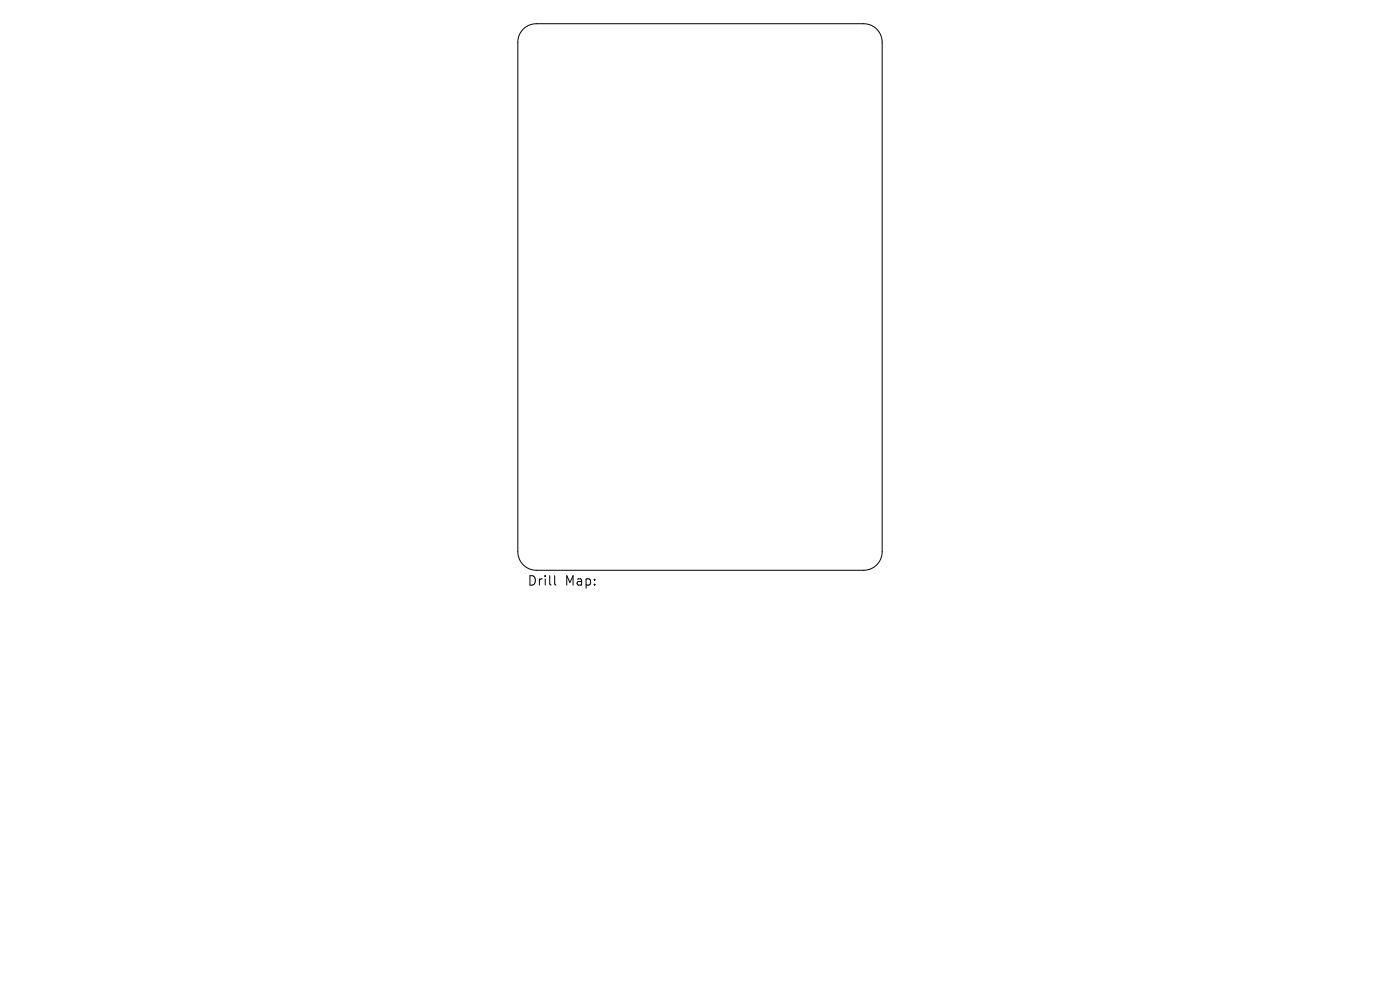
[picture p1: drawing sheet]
<svg xmlns="http://www.w3.org/2000/svg" width="297mm" height="210mm" viewBox="0 0 297 210" stroke-linecap="round" stroke-linejoin="round" font-family="sans-serif">
<defs><g id="words">
<g font-size="2.8">
<text x="111.8" y="124.5">Drill</text>
<text x="119.8" y="124.5">Map:</text>
</g>
</g></defs>
<path d="M111 6.2a3.9 3.9 0 0 1 2.8-1.2h69.4a3.9 3.9 0 0 1 3.9 4v108a3.9 3.9 0 0 1-3.9 4h-69.4a3.9 3.9 0 0 1-3.9-4v-108a3.9 3.9 0 0 1 1.1-2.8zM117.7 122.1v1.7l.3 .3" fill="none" stroke="#000" stroke-width=".21"/>
<use href="#words"/>
</svg>
